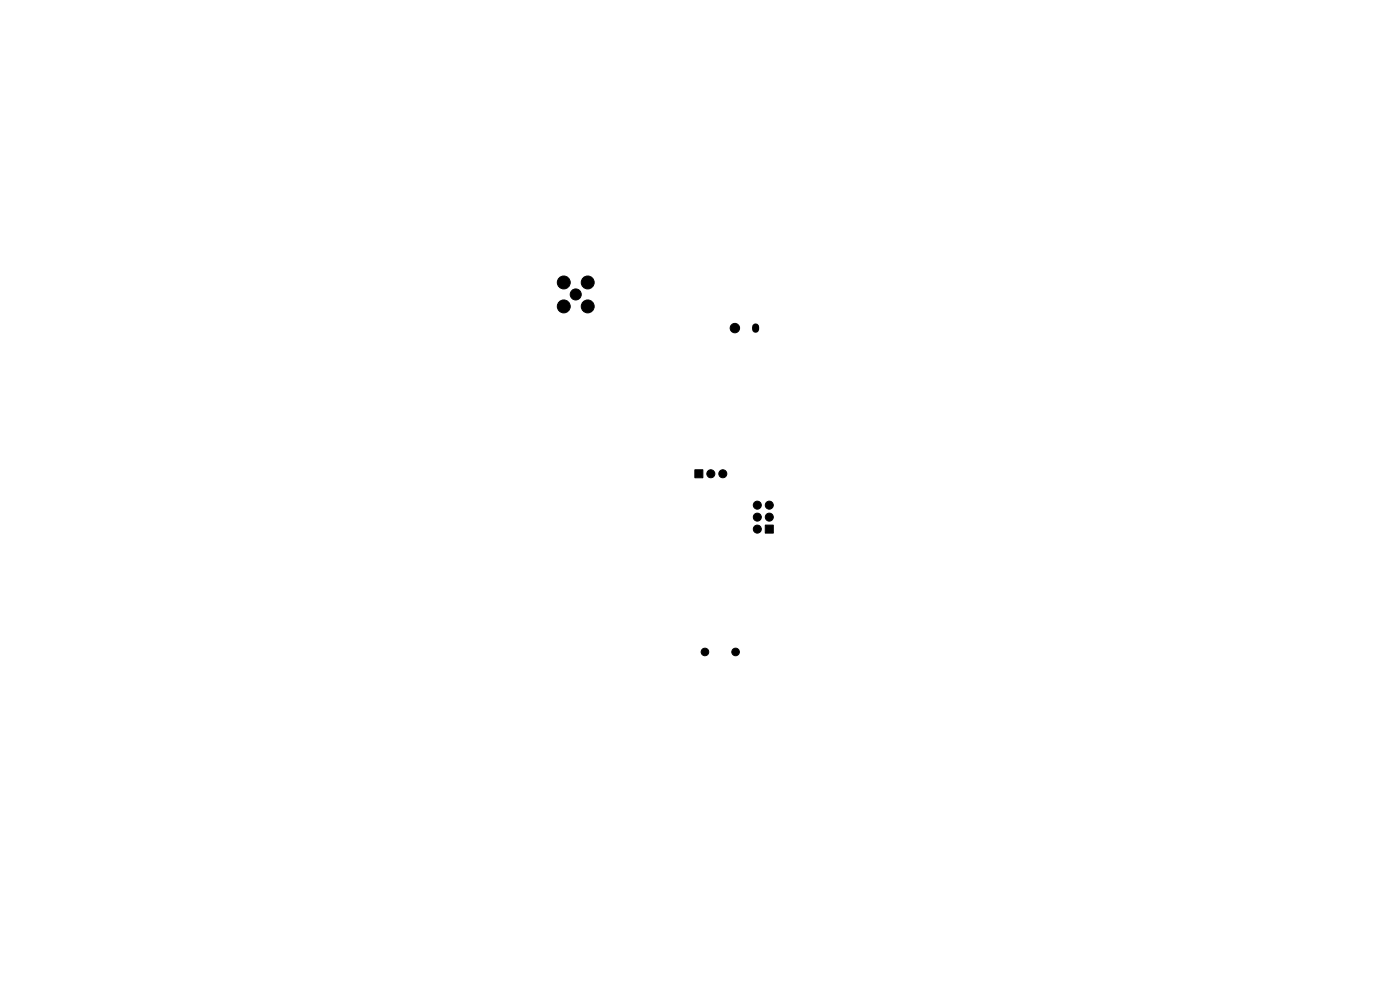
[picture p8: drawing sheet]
<svg xmlns="http://www.w3.org/2000/svg" width="297mm" height="210mm" viewBox="0 0 297 210" stroke-linecap="round" stroke-linejoin="round" font-family="sans-serif">
<g fill="#000" stroke="#000" stroke-width=".21">
<path d="M147.4 99.7h1.7v1.7h-1.7zM162.4 111.4h1.6v1.7h-1.6z"/>
<circle cx="119.6" cy="59.9" r="1.37"/>
<circle cx="124.7" cy="59.9" r="1.37"/>
<circle cx="119.6" cy="65" r="1.37"/>
<circle cx="122.1" cy="62.5" r="1.17"/>
<circle cx="124.7" cy="65" r="1.37"/>
<circle cx="155.9" cy="69.6" r="1"/>
<circle cx="150.8" cy="100.5" r=".85"/>
<circle cx="153.3" cy="100.5" r=".85"/>
<circle cx="160.7" cy="112.2" r=".85"/>
<circle cx="160.7" cy="109.7" r=".85"/>
<circle cx="160.7" cy="107.2" r=".85"/>
<circle cx="163.2" cy="109.7" r=".85"/>
<circle cx="163.2" cy="107.2" r=".85"/>
<circle cx="149.5" cy="138.3" r=".81"/>
<circle cx="156" cy="138.3" r=".81"/>
</g>
<path d="M160.3 69.4v.5" fill="none" stroke="#000" stroke-width="1.5"/>
</svg>
